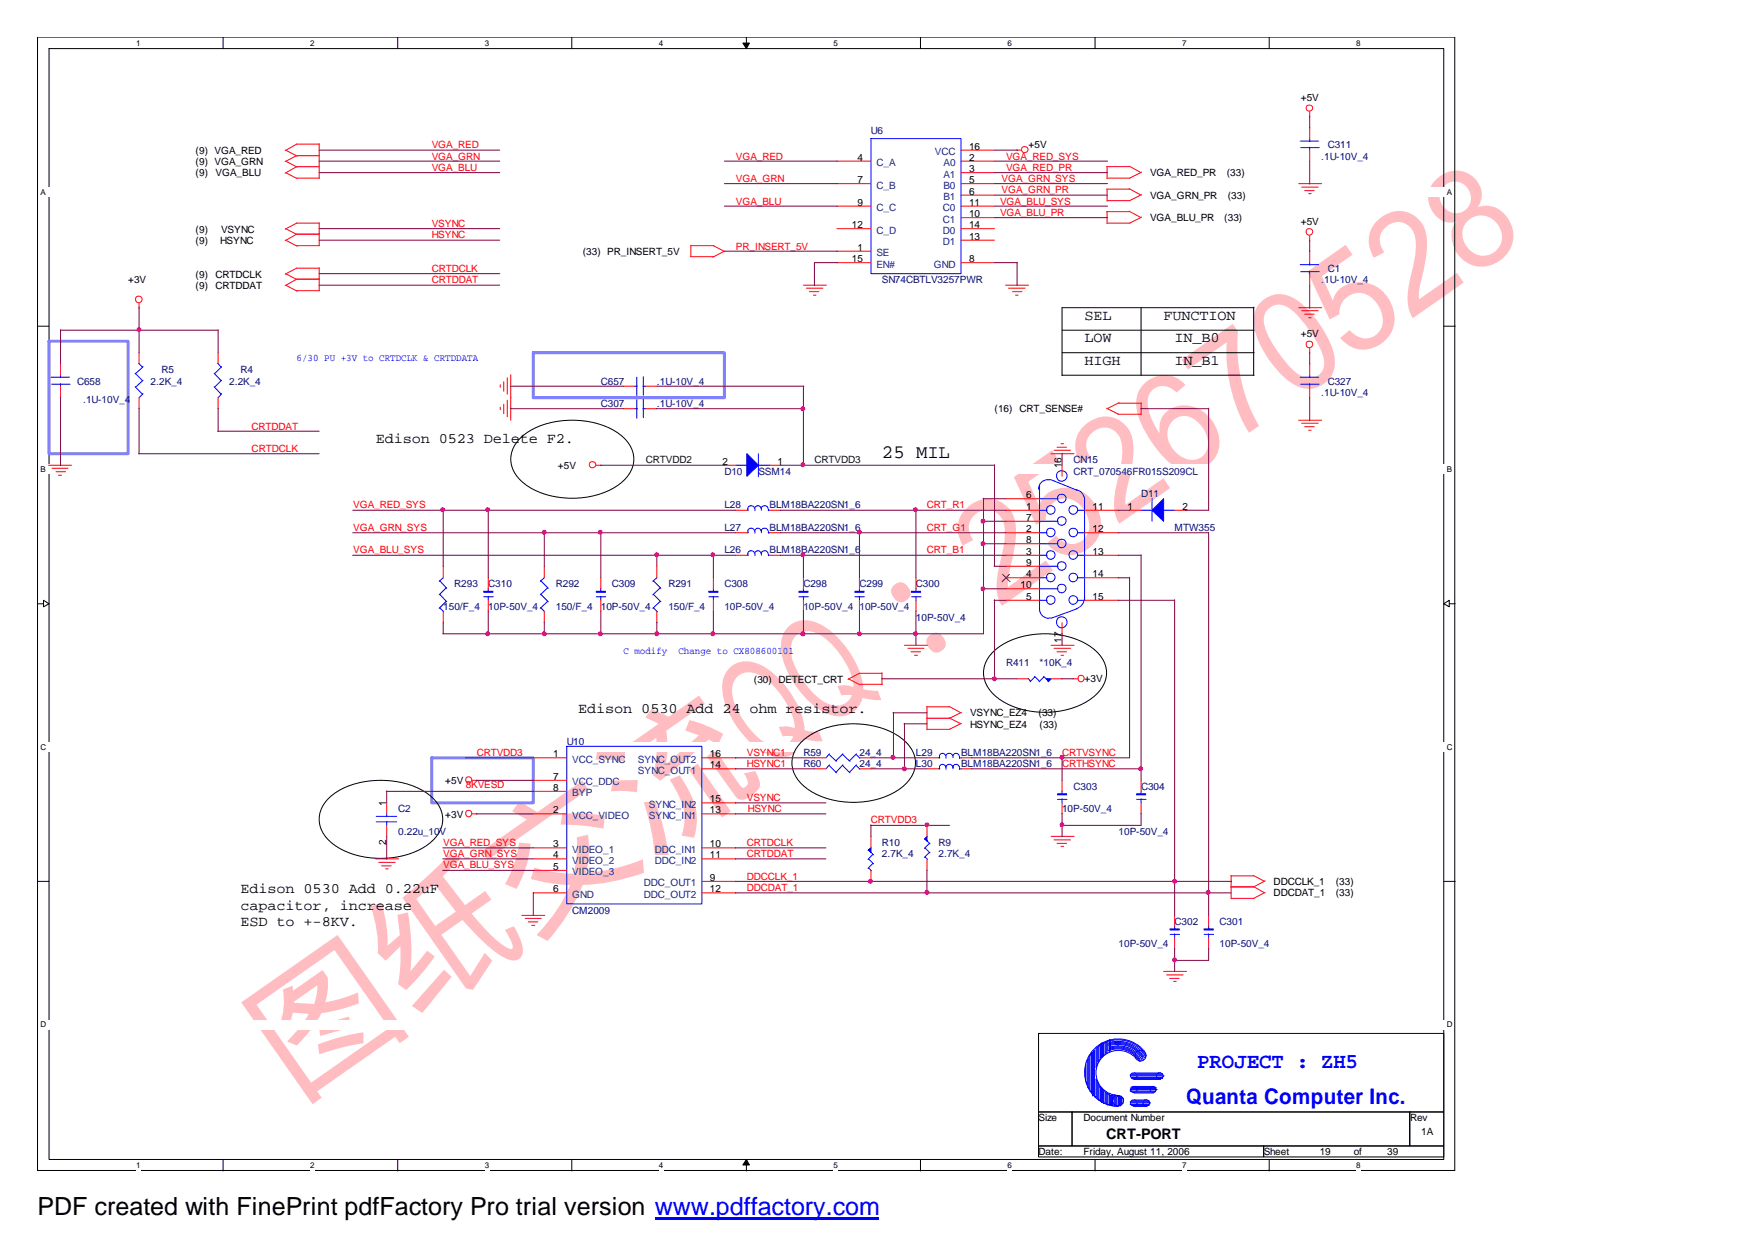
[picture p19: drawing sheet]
<svg xmlns="http://www.w3.org/2000/svg" width="297mm" height="210mm" viewBox="0 0 297 210" stroke-linecap="round" stroke-linejoin="round" font-family="sans-serif">
<defs><g id="words">
<text font-size="24.3" fill="#ffbdc2" x="49.9" y="186.4" transform="rotate(-35 49.9 186.4)">图纸交流QQ：252670528</text>
<text font-size="4.2" x="6.3" y="205.7">PDF created with FinePrint pdfFactory Pro trial version www.pdffactory.com</text>
<g font-size="3.6" fill="#00f">
<text x="202.6" y="180.9">PROJECT : ZH5</text>
<text x="200.7" y="186.9">Quanta Computer Inc.</text>
</g>
<text font-size="3.2" x="149.3" y="77.5">25 MIL</text>
<g font-size="2.5">
<text x="183.6" y="57.9">LOW</text>
<text x="183.6" y="54.1">SEL</text>
<text x="196.9" y="54.1">FUNCTION</text>
<text x="198.8" y="57.9">IN_B0</text>
<text x="183.6" y="61.7">HIGH</text>
<text x="198.8" y="61.7">IN_B1</text>
<text x="63.6" y="75">Edison 0523 Delete F2.</text>
<text x="97.9" y="120.7">Edison 0530 Add 24 ohm resistor.</text>
<text x="40.7" y="151.2">Edison 0530 Add 0.22uF</text>
<text x="40.7" y="154">capacitor, increase</text>
<text x="40.7" y="156.8">ESD to +-8KV.</text>
<text x="187.2" y="192.8">CRT-PORT</text>
</g>
<g font-size="1.7">
<text x="220.1" y="17.1">+5V</text>
<text x="33.1" y="28">(9) VGA_GRN</text>
<text x="33.1" y="26">(9) VGA_RED</text>
<text x="33.1" y="29.8">(9)</text>
<text x="36.5" y="29.8">VGA_BLU</text>
<text x="145.1" y="27.2">4</text>
<text x="164" y="27.2">2</text>
<text x="164" y="29.1">3</text>
<text x="164" y="25.3">16</text>
<text x="174.1" y="25.1">+5V</text>
<text x="194.6" y="29.8">VGA_RED_PR</text>
<text x="207.6" y="29.8">(33)</text>
<text x="145.1" y="31">7</text>
<text x="145.1" y="34.8">9</text>
<text x="164" y="31">5</text>
<text x="164" y="32.9">6</text>
<text x="164" y="34.8">11</text>
<text x="194.6" y="33.6">VGA_GRN_PR</text>
<text x="207.8" y="33.6">(33)</text>
<text x="33.1" y="41.2">(9)</text>
<text x="33.1" y="39.4">(9)</text>
<text x="37.3" y="41.2">HSYNC</text>
<text x="37.4" y="39.4">VSYNC</text>
<text x="144.2" y="38.6">12</text>
<text x="164" y="36.8">10</text>
<text x="164" y="40.6">13</text>
<text x="164" y="38.6">14</text>
<text x="194.6" y="37.4">VGA_BLU_PR</text>
<text x="207.2" y="37.4">(33)</text>
<text x="220.1" y="38">+5V</text>
<text x="21.7" y="47.9">+3V</text>
<text x="33.1" y="47">(9)</text>
<text x="36.5" y="47">CRTDCLK</text>
<text x="98.6" y="43.2">(33) PR_INSERT_5V</text>
<text x="144.2" y="44.4">15</text>
<text x="145.1" y="42.4">1</text>
<text x="164" y="44.4">8</text>
<text x="33.1" y="48.9">(9)</text>
<text x="36.5" y="48.9">CRTDDAT</text>
<text x="220.1" y="57.1">+5V</text>
<text x="168.3" y="69.7">(16)</text>
<text x="172.6" y="69.7">CRT_SENSE#</text>
<text x="94.4" y="79.3">+5V</text>
<text x="122.3" y="78.7">2</text>
<text x="131.6" y="78.7">1</text>
<text x="179.7" y="79.3" transform="rotate(-90 179.7 79.3)">16</text>
<text x="173.7" y="86.3">1</text>
<text x="173.7" y="84.3">6</text>
<text x="173.7" y="88.2">7</text>
<text x="184.9" y="86.3">11</text>
<text x="190.8" y="86.3">1</text>
<text x="200.2" y="86.3">2</text>
<text x="173.7" y="90.1">2</text>
<text x="173.7" y="93.9">3</text>
<text x="173.7" y="92">8</text>
<text x="173.7" y="95.8">9</text>
<text x="184.9" y="93.9">13</text>
<text x="184.9" y="90.1">12</text>
<text x="172.7" y="99.6">10</text>
<text x="173.7" y="97.7">4</text>
<text x="173.7" y="101.5">5</text>
<text x="184.9" y="101.5">15</text>
<text x="184.9" y="97.7">14</text>
<text x="179.7" y="108.8" transform="rotate(-90 179.7 108.8)">17</text>
<text x="127.6" y="115.6">(30) DETECT_CRT</text>
<text x="183.6" y="115.4">+3V</text>
<text x="164.2" y="123.2">HSYNC_EZ4</text>
<text x="164.2" y="121.3">VSYNC_EZ4</text>
<text x="175.8" y="121.3">(33)</text>
<text x="175.9" y="123.2">(33)</text>
<text x="93.6" y="128.2">1</text>
<text x="120.1" y="128.2">16</text>
<text x="120.1" y="130.1">14</text>
<text x="65.4" y="136.4" transform="rotate(-90 65.4 136.4)">1</text>
<text x="75.4" y="132.7">+5V</text>
<text x="93.6" y="137.7">2</text>
<text x="93.6" y="132">7</text>
<text x="93.6" y="133.9">8</text>
<text x="120.1" y="135.8">15</text>
<text x="120.1" y="137.7">13</text>
<text x="65.4" y="143.1" transform="rotate(-90 65.4 143.1)">2</text>
<text x="75.4" y="138.4">+3V</text>
<text x="93.6" y="143.4">3</text>
<text x="120.1" y="143.4">10</text>
<text x="93.6" y="145.3">4</text>
<text x="93.6" y="147.2">5</text>
<text x="120.1" y="145.3">11</text>
<text x="120.1" y="149.1">9</text>
<text x="215.6" y="149.9">DDCCLK_1</text>
<text x="226.1" y="149.9">(33)</text>
<text x="93.6" y="151.1">6</text>
<text x="120.1" y="151.1">12</text>
<text x="215.6" y="151.7">DDCDAT_1</text>
<text x="226.1" y="151.7">(33)</text>
<text x="175.8" y="189.8">Size</text>
<text x="183.4" y="189.8">Document Number</text>
<text x="238.6" y="189.8">Rev</text>
<text x="175.8" y="195.6">Date:</text>
<text x="183.4" y="195.6">Friday, August 11, 2006</text>
<text x="213.9" y="195.6">Sheet</text>
<text x="223.4" y="195.6">19</text>
<text x="229.1" y="195.6">of</text>
<text x="234.8" y="195.6">39</text>
<text x="240.5" y="192.1">1A</text>
</g>
<g font-size="1.7" fill="#000080">
<text x="147.4" y="22.6">U6</text>
<text x="223.6" y="27">.1U-10V_4</text>
<text x="224.7" y="25.1">C311</text>
<text x="149.3" y="47.9">SN74CBTLV3257PWR</text>
<text x="223.6" y="47.9">.1U-10V_4</text>
<text x="224.7" y="46.1">C1</text>
<text x="13" y="65.1">C658</text>
<text x="25.5" y="65.1">2.2K_4</text>
<text x="27.3" y="63.2">R5</text>
<text x="38.8" y="65.1">2.2K_4</text>
<text x="40.7" y="63.2">R4</text>
<text x="101.7" y="65.1">C657</text>
<text x="111.2" y="65.1">.1U-10V_4</text>
<text x="224.7" y="65.1">C327</text>
<text x="14.1" y="68.2">.1U-10V_4</text>
<text x="101.7" y="68.9">C307</text>
<text x="111.2" y="68.9">.1U-10V_4</text>
<text x="223.6" y="67">.1U-10V_4</text>
<text x="122.6" y="80.4">D10</text>
<text x="128.4" y="80.4">SSM14</text>
<text x="181.7" y="78.4">CN15</text>
<text x="181.7" y="80.4">CRT_070546FR015S209CL</text>
<text x="122.6" y="86">L28</text>
<text x="122.6" y="89.8">L27</text>
<text x="130.2" y="86">BLM18BA220SN1_6</text>
<text x="130.2" y="89.8">BLM18BA220SN1_6</text>
<text x="193.1" y="84.2">D11</text>
<text x="198.8" y="89.8">MTW355</text>
<text x="122.6" y="93.7">L26</text>
<text x="130.2" y="93.7">BLM18BA220SN1_6</text>
<text x="76.9" y="99.4">R293</text>
<text x="82.6" y="99.4">C310</text>
<text x="94.1" y="99.4">R292</text>
<text x="103.5" y="99.4">C309</text>
<text x="113.1" y="99.4">R291</text>
<text x="122.6" y="99.4">C308</text>
<text x="136" y="99.4">C298</text>
<text x="145.5" y="99.4">C299</text>
<text x="155" y="99.4">C300</text>
<text x="75" y="103.2">150/F_4</text>
<text x="82.6" y="103.2">10P-50V_4</text>
<text x="94.1" y="103.2">150/F_4</text>
<text x="101.7" y="103.2">10P-50V_4</text>
<text x="113.1" y="103.2">150/F_4</text>
<text x="122.6" y="103.2">10P-50V_4</text>
<text x="136" y="103.2">10P-50V_4</text>
<text x="145.5" y="103.2">10P-50V_4</text>
<text x="155" y="105.1">10P-50V_4</text>
<text x="170.3" y="112.7">R411</text>
<text x="176" y="112.7">*10K_4</text>
<text x="95.9" y="126.1">U10</text>
<text x="136" y="127.9">R59</text>
<text x="136" y="129.9">R60</text>
<text x="145.5" y="127.9">24_4</text>
<text x="145.5" y="129.9">24_4</text>
<text x="155" y="129.9">L30</text>
<text x="155" y="127.9">L29</text>
<text x="162.7" y="129.9">BLM18BA220SN1_6</text>
<text x="162.7" y="127.9">BLM18BA220SN1_6</text>
<text x="67.4" y="137.5">C2</text>
<text x="179.7" y="137.5">10P-50V_4</text>
<text x="181.7" y="133.7">C303</text>
<text x="193.1" y="133.7">C304</text>
<text x="67.4" y="141.3">0.22u_10V</text>
<text x="149.3" y="143.2">R10</text>
<text x="158.8" y="143.2">R9</text>
<text x="189.3" y="141.3">10P-50V_4</text>
<text x="149.3" y="145.1">2.7K_4</text>
<text x="158.8" y="145.1">2.7K_4</text>
<text x="96.9" y="154.8">CM2009</text>
<text x="189.3" y="160.4">10P-50V_4</text>
<text x="198.8" y="156.6">C302</text>
<text x="206.4" y="156.6">C301</text>
<text x="206.4" y="160.4">10P-50V_4</text>
</g>
<g font-size="1.7" fill="#f00">
<text x="73.1" y="25.1">VGA_RED</text>
<text x="73.1" y="28.9">VGA_BLU</text>
<text x="73.1" y="27">VGA_GRN</text>
<text x="124.5" y="27">VGA_RED</text>
<text x="170.3" y="27">VGA_RED_SYS</text>
<text x="170.3" y="28.9">VGA_RED_PR</text>
<text x="124.5" y="30.8">VGA_GRN</text>
<text x="124.5" y="34.6">VGA_BLU</text>
<text x="169.2" y="34.6">VGA_BLU_SYS</text>
<text x="169.5" y="32.7">VGA_GRN_PR</text>
<text x="169.5" y="30.8">VGA_GRN_SYS</text>
<text x="73.1" y="38.5">VSYNC</text>
<text x="73.1" y="40.3">HSYNC</text>
<text x="169.2" y="36.5">VGA_BLU_PR</text>
<text x="73.1" y="46.1">CRTDCLK</text>
<text x="73.1" y="47.9">CRTDDAT</text>
<text x="124.5" y="42.3">PR_INSERT_5V</text>
<text x="42.6" y="76.6">CRTDCLK</text>
<text x="42.6" y="72.7">CRTDDAT</text>
<text x="59.8" y="86">VGA_RED_SYS</text>
<text x="59.8" y="89.8">VGA_GRN_SYS</text>
<text x="156.9" y="86">CRT_R1</text>
<text x="156.9" y="89.8">CRT_G1</text>
<text x="59.8" y="93.7">VGA_BLU_SYS</text>
<text x="156.9" y="93.7">CRT_B1</text>
<text x="80.7" y="127.9">CRTVDD3</text>
<text x="126.4" y="127.9">VSYNC1</text>
<text x="126.4" y="129.9">HSYNC1</text>
<text x="179.7" y="129.9">CRTHSYNC</text>
<text x="179.7" y="127.9">CRTVSYNC</text>
<text x="78.8" y="133.4">8KVESD</text>
<text x="126.4" y="135.6">VSYNC</text>
<text x="126.6" y="137.5">HSYNC</text>
<text x="75" y="143.2">VGA_RED_SYS</text>
<text x="126.4" y="143.2">CRTDCLK</text>
<text x="147.4" y="139.4">CRTVDD3</text>
<text x="75" y="147">VGA_BLU_SYS</text>
<text x="75" y="145.1">VGA_GRN_SYS</text>
<text x="126.4" y="148.9">DDCCLK_1</text>
<text x="126.4" y="145.1">CRTDDAT</text>
<text x="126.4" y="150.8">DDCDAT_1</text>
</g>
<g font-size="1.7" fill="#004080">
<text x="148.3" y="28.1">C_A</text>
<text x="158.2" y="26.3">VCC</text>
<text x="159.7" y="28.1">A0</text>
<text x="148.3" y="31.9">C_B</text>
<text x="148.3" y="35.7">C_C</text>
<text x="159.6" y="35.7">C0</text>
<text x="159.7" y="31.9">B0</text>
<text x="159.7" y="33.9">B1</text>
<text x="159.7" y="30.1">A1</text>
<text x="148.3" y="39.6">C_D</text>
<text x="159.6" y="37.7">C1</text>
<text x="159.6" y="41.5">D1</text>
<text x="159.6" y="39.6">D0</text>
<text x="148.3" y="43.4">SE</text>
<text x="148.3" y="45.3">EN#</text>
<text x="158.1" y="45.3">GND</text>
<text x="96.9" y="129.1">VCC_SYNC</text>
<text x="107.9" y="129.1">SYNC_OUT2</text>
<text x="107.9" y="131">SYNC_OUT1</text>
<text x="96.9" y="132.9">VCC_DDC</text>
<text x="96.9" y="134.8">BYP</text>
<text x="109.8" y="136.8">SYNC_IN2</text>
<text x="96.9" y="138.6">VCC_VIDEO</text>
<text x="109.8" y="138.6">SYNC_IN1</text>
<text x="96.9" y="144.4">VIDEO_1</text>
<text x="96.9" y="146.2">VIDEO_2</text>
<text x="96.9" y="148.2">VIDEO_3</text>
<text x="110.8" y="144.4">DDC_IN1</text>
<text x="110.8" y="146.2">DDC_IN2</text>
<text x="96.9" y="152">GND</text>
<text x="109" y="150">DDC_OUT1</text>
<text x="109" y="152">DDC_OUT2</text>
</g>
<g font-size="1.7" fill="#00f">
<text x="50.2" y="61.1">6/30 PU +3V to CRTDCLK &amp; CRTDDATA</text>
<text x="105.5" y="110.7">C modify</text>
<text x="114.8" y="110.7">Change to CX808600101</text>
</g>
<g font-size="1.7" fill="#004000">
<text x="109.3" y="78.4">CRTVDD2</text>
<text x="137.8" y="78.4">CRTVDD3</text>
</g>
<g font-size="1.4">
<text x="23" y="7.8">1</text>
<text x="52.5" y="7.8">2</text>
<text x="82" y="7.8">3</text>
<text x="111.5" y="7.8">4</text>
<text x="141.1" y="7.8">5</text>
<text x="170.5" y="7.8">6</text>
<text x="200.1" y="7.8">7</text>
<text x="229.5" y="7.8">8</text>
<text x="6.9" y="32.9">A</text>
<text x="244.9" y="32.9">A</text>
<text x="6.9" y="79.9">B</text>
<text x="244.9" y="79.9">B</text>
<text x="6.9" y="126.9">C</text>
<text x="244.9" y="126.9">C</text>
<text x="6.9" y="173.9">D</text>
<text x="244.9" y="173.9">D</text>
<text x="23" y="197.8">1</text>
<text x="52.5" y="197.8">2</text>
<text x="82" y="197.8">3</text>
<text x="111.5" y="197.8">4</text>
<text x="141.1" y="197.8">5</text>
<text x="170.5" y="197.8">6</text>
<text x="200.1" y="197.8">7</text>
<text x="229.5" y="197.8">8</text>
</g>
</g></defs>
<path d="M6.3 6.3h239.9v191.8h-239.8zM8.3 8.2h236v188.1h-236z" fill="none" stroke="#000" stroke-width=".17"/>
<g fill="#fff">
<path d="M23 6.5h.8v1.6h-.8z"/>
<path d="M23 196.5h.8v1.6h-.8z"/>
</g>
<path d="M37.8 6.3v1.9M37.8 196.3v1.9" fill="none" stroke="#000" stroke-width=".17"/>
<g fill="#fff">
<path d="M52.5 6.5h.8v1.6h-.8z"/>
<path d="M52.5 196.5h.8v1.6h-.8z"/>
</g>
<path d="M67.3 6.3v1.9M67.3 196.3v1.9" fill="none" stroke="#000" stroke-width=".17"/>
<g fill="#fff">
<path d="M82 6.5h.8v1.6h-.8z"/>
<path d="M82 196.5h.8v1.6h-.8z"/>
</g>
<path d="M96.8 6.3v1.9M96.8 196.3v1.9" fill="none" stroke="#000" stroke-width=".17"/>
<g fill="#fff">
<path d="M111.5 6.5h.8v1.6h-.8z"/>
<path d="M111.5 196.5h.8v1.6h-.8z"/>
</g>
<path d="M126.3 6.3v1.9M126.3 196.3v1.9" fill="none" stroke="#000" stroke-width=".17"/>
<path d="M125.7 7.3h1.1l-.5 .9zM126.3 196.3l.5 .9h-1.1z" fill="#000" stroke="#000" stroke-width=".17"/>
<g fill="#fff">
<path d="M141.1 6.5h.7v1.6h-.7z"/>
<path d="M141.1 196.5h.7v1.6h-.7z"/>
</g>
<path d="M155.8 6.3v1.9M155.8 196.3v1.9" fill="none" stroke="#000" stroke-width=".17"/>
<g fill="#fff">
<path d="M170.5 6.5h.8v1.6h-.8z"/>
<path d="M170.5 196.5h.8v1.6h-.8z"/>
</g>
<path d="M185.3 6.3v1.9M185.3 196.3v1.9" fill="none" stroke="#000" stroke-width=".17"/>
<g fill="#fff">
<path d="M200.1 6.5h.7v1.6h-.7z"/>
<path d="M200.1 196.5h.7v1.6h-.7z"/>
</g>
<path d="M214.8 6.3v1.9M214.8 196.3v1.9" fill="none" stroke="#000" stroke-width=".17"/>
<g fill="#fff">
<path d="M229.5 6.5h.8v1.6h-.8z"/>
<path d="M229.5 196.5h.8v1.6h-.8z"/>
<path d="M6.9 31.7h238.9v1.6h-238.9z"/>
<path d="M6.9 78.7h238.9v1.6h-238.9z"/>
</g>
<path d="M6.4 55.2h1.9M244.3 55.2h2" fill="none" stroke="#000" stroke-width=".17"/>
<path d="M6.9 125.7h239v1.6h-239z" fill="#fff"/>
<path d="M6.4 102.2h1.9M244.3 102.2h2" fill="none" stroke="#000" stroke-width=".17"/>
<g fill="#fff" stroke="#000" stroke-width=".17">
<path d="M7.4 101.6l.9 .6-.9 .5z"/>
<path d="M244.3 102.2l1-.6v1.1z"/>
</g>
<path d="M6.9 172.6h239v1.7h-239z" fill="#fff"/>
<g fill="none" stroke="#000" stroke-width=".17">
<path d="M179.7 55.9h32.6M179.7 59.7h32.6M193.1 52.1v11.5M212.2 52v11.5M212.3 52.1h-32.6v11.5M87.9 74.4a12.4 12.4 0 0 1 9-3.3 12.5 12.5 0 0 1 8.9 3.3 4.7 4.7 0 0 1-.7 7.4 14.5 14.5 0 0 1-16.5 0 4.8 4.8 0 0 1-.7-7.4zM179.7 63.5h32.6M167.9 110.6a12.8 12.8 0 0 1 10.4-3.3 11.1 11.1 0 0 1 8.2 4 4.8 4.8 0 0 1-1.4 6.7 14.2 14.2 0 0 1-16.5 0 4.8 4.8 0 0 1-.7-7.4zM55.4 135.3a12.4 12.4 0 0 1 9-3.2 12.6 12.6 0 0 1 9.1 3.2 4.7 4.7 0 0 1-.8 7.4 14.8 14.8 0 0 1-15.6 .7 5.5 5.5 0 0 1-3-5.6l.3-.9zM135.4 125.8a12.8 12.8 0 0 1 10.5-3.2 11.1 11.1 0 0 1 8.2 4 4.7 4.7 0 0 1-1.4 6.6 14.4 14.4 0 0 1-16.5 0 4.8 4.8 0 0 1-.8-7.4zM6.4 149.2h1.9M244.3 149.2h2"/>
<path d="M175.8 174.9h68.5v13.3h-68.5zM175.8 188.2h5.6v5.8h-5.6zM175.8 194h38.1v1.8h-38.1zM181.4 188.2h57.2v5.8h-57.2zM213.9 194h30.4v1.8h-30.4zM238.6 188.2h5.7v5.8h-5.7z"/>
</g>
<path d="M8.3 57.8h13.4v19h-13.4zM90.3 59.7h32.3v7.6h-32.3zM73.1 128.3h17.2v7.6h-17.2z" fill="none" stroke="#8080ff" stroke-width=".51"/>
<g fill="none" stroke="#f00" stroke-width=".17">
<path d="M221.7 18.9v.8M48.3 38.7l2 1M48.3 27.3l2 1M48.3 29.2l2 1M48.3 25.4l2 1M50.1 39.6h4M50.1 37.8h3.9M50.1 26.3h4M50.1 28.2h4M50.1 24.4h3.9M50.2 39.6l-1.9 1.1M50.2 37.8l-1.9 1"/>
<path d="M50.2 26.3l-1.9 1.1M50.2 28.2l-1.9 1.1M50.2 30.2h3.9M50.2 24.4l-1.9 1.1M54 24.3v5.9M54 37.7v3.9M141.6 31.1h5.8M141.6 27.3h5.8M141.6 34.9h5.8M141.6 38.7h5.8M162.6 31.1h5.7M162.6 25.4h5.7"/>
<path d="M162.6 27.3h5.7M162.6 33h5.7M162.6 29.2h5.7M162.6 34.9h5.7M162.6 36.8h5.7M162.6 38.7h5.7M172 25.4h.9M187.3 28.2h3.9M187.3 35.8h3.9M187.3 32h3.9M187.4 37.8h3.9M187.4 30.2h3.9"/>
<path d="M187.4 28.2v2M187.4 32v2.1M187.4 35.8v2.1M187.4 34h3.9M191.1 28.1l2 1.1M191.1 35.7l2 1.1M191.1 31.9l2 1.1M193.2 29.1l-2 1.1M193.2 36.8l-2 1M193.2 32.9l-2 1.1M219.8 31.1h3.9M220.3 31.7h2.8"/>
<path d="M220.8 32.3h1.6M221.5 32.8h.4M221.7 21.6v1.9M221.7 25.4v1.9M221.7 39.9v.8M23.5 51.3v.9M23.5 59.7v1.9M36.9 59.7v1.9M48.3 40.7l2 1M48.3 46.3l2 1M48.3 48.3l2 1M50.1 45.4h3.9"/>
<path d="M50.1 47.3h4M50.2 41.6h3.9M50.2 45.4l-1.9 1M50.2 47.3l-1.9 1.1M50.2 49.2h3.9M54 45.3v3.9M116.8 43.4h3.9M116.9 41.6h3.9M116.9 41.5v1.9M120.7 41.6l2 1M122.6 42.5l-2 1M136 48.3h3.9"/>
<path d="M136.5 48.8h2.8M137 49.4h1.6M137.7 50h.4M141.6 42.5h5.8M141.6 44.5h5.8M162.6 44.5h5.7M162.6 40.7h5.7M170.2 48.3h3.9M170.7 48.8h2.8M171.4 49.4h1.6M171.9 50h.4M219.8 52.1h3.9"/>
<path d="M220.3 52.6h2.8M220.8 53.2h1.6M221.5 53.8h.4M221.7 42.5v2M221.7 46.3v2M221.7 58.9v.9M8.2 78.8h3.9M8.8 79.3h2.7M9.5 79.9h1.6M10.2 61.6v1.9M10.2 65.4v1.9M23.5 67.3v1.9"/>
<path d="M36.9 67.3v1.9M84.7 65.1v.4M84.7 68.9v.5M85.3 64.6v1.6M85.3 68.4v1.6M85.9 63.9v2.8M85.9 67.7v2.8M86.4 63.4v7.7M100.9 78.8h.9M105.5 65.4h1.9M105.5 69.2h1.9M109.3 65.4h1.9"/>
<path d="M109.3 69.2h1.9M122.6 78.8h1.9M130.2 78.8h2M177.9 76.8h3.9M178.4 76.2h2.8M178.9 75.7h1.6M179.6 75.1h.4M179.7 78.8v1.8M187.3 69.1l2 1M189.2 70.1h3.9M189.3 68.3h3.9M189.4 68.2l-2 1"/>
<path d="M193.1 68.3v1.9M219.8 71.1h3.9M220.3 71.6h2.8M220.8 72.2h1.6M221.5 72.8h.4M221.7 61.6v1.9M221.7 65.4v1.9M9.9 80.4h.5M75 95.9v1.9M82.6 97.8v1.9M92.1 95.9v1.9M101.7 97.8v1.9"/>
<path d="M111.2 95.9v1.9M120.7 97.8v1.9M124.5 86.4h1.9M124.5 94h1.9M124.5 90.2h1.9M130.2 86.4h2M130.2 94h2M130.2 90.2h2M136 97.8v1.9M145.5 97.8v1.9M155 97.8v1.9M170.3 86.4h5.6"/>
<path d="M170.3 97.8h5.6M170.3 94h5.6M170.3 90.2h5.6M170.3 84.4h5.6M170.3 88.2h5.6M170.3 92h5.6M170.3 95.9h5.6M170.3 99.7h5.6M183.6 86.4h5.7M183.6 97.8h5.7M183.6 94h5.7M183.6 90.2h5.7"/>
<path d="M191.2 86.4h1.9M198.8 86.4h1.9M75 103.5v1.9M82.6 101.6v1.9M92.1 103.5v1.9M101.7 101.6v1.9M111.2 103.5v1.9M120.7 101.6v1.9M136 101.6v1.9M143.6 114.9l1.9 1M145.4 114h3.9M145.5 101.6v1.9"/>
<path d="M145.5 114l-2 1M145.5 115.8h3.9M149.3 113.9v1.9M153.1 109.2h3.9M153.7 109.7h2.7M154.2 110.3h1.6M154.8 110.9h.5M155 101.6v1.9M156.8 119.6h3.9M156.9 119.6v3.9M160.6 119.6l2 1.1M170.3 101.6h5.6"/>
<path d="M172.1 114.9h2M177.9 114.9h1.8M177.9 109.2h3.9M178.4 109.7h2.8M178.9 110.3h1.6M179.6 110.9h.4M179.7 105.4v1.9M181.6 114.9h.9M183.6 101.6h5.7M65.4 135.9v1.9M65.4 139.7v1.9M79.9 132.1h.9"/>
<path d="M79.9 137.8h.9M90.3 132.1h5.6M90.3 137.8h5.6M90.3 128.3h5.6M90.3 134h5.6M118.8 137.8h5.7M118.8 128.3h5.7M118.8 130.1h5.7M118.8 135.9h5.7M137.8 128.3h2M137.8 130.1h2M145.5 128.3h1.9"/>
<path d="M145.5 130.1h1.9M156.8 121.6h4M156.9 128.3h1.9M156.9 130.1h1.9M156.9 139.7v1.9M156.9 123.5h3.9M160.6 121.5l2 1M162.6 128.3h1.9M162.6 130.1h1.9M162.7 122.4l-2 1.1M162.7 120.6l-2 1M179.7 132.1v1.9"/>
<path d="M179.7 135.9v1.9M193.1 132.1v1.9M193.1 135.9v1.9M63.6 145.4h3.9M64.1 146h2.8M64.6 146.6h1.6M65.3 147.1h.4M88.3 155h3.9M88.9 155.5h2.7M89.4 156.1h1.6M90 156.6h.5M90.3 145.4h5.6"/>
<path d="M90.3 143.5h5.6M90.3 151.1h5.6M90.3 147.3h5.6M118.8 145.4h5.7M118.8 143.5h5.7M118.8 151.1h5.7M118.8 149.2h5.7M147.4 141.6v1.9M147.4 147.3v1.9M156.9 145.4v1.9M177.9 141.6h3.9M178.4 142.2h2.8"/>
<path d="M178.9 142.8h1.6M179.6 143.3h.4M198.8 155v1.8M198.8 158.8v1.8M204.6 155v1.8M204.6 158.8v1.8M208.3 150.1h4M208.3 148.3h3.9M208.4 148.3v3.9M208.4 152.1h3.9M212.1 150l1.9 1.1M212.1 148.2l1.9 1"/>
<path d="M214.1 151.1l-1.9 1M214.1 149.1l-1.9 1M196.9 164.4h3.9M197.4 165h2.8M198 165.6h1.6M198.6 166.1h.5"/>
<circle cx="221.6" cy="18.3" r=".55"/>
<circle cx="173.4" cy="25.3" r=".55"/>
<circle cx="221.6" cy="39.2" r=".57"/>
<circle cx="23.5" cy="50.7" r=".57"/>
<circle cx="221.6" cy="58.3" r=".57"/>
<circle cx="100.3" cy="78.7" r=".55"/>
<circle cx="182.9" cy="114.9" r=".54"/>
<circle cx="79.3" cy="137.7" r=".54"/>
<circle cx="79.3" cy="132" r=".52"/>
</g>
<g fill="none" stroke="#00f" stroke-width=".17">
<path d="M147.4 23.5h15.2v22.8h-15.2zM220 23.9h3.2M220.1 25h3.2M221.7 23.5v.5M221.7 24.9v.5M220 44.8h3.2M220.1 46h3.2M221.7 44.5v.4M221.7 45.9v.4M8.6 63.9h3.2M8.7 65h3.2M10.2 63.5v.4"/>
<path d="M10.2 65v.4M22.9 65.5l1.2 1.2M22.9 63.2l1.2 1.2M23.5 61.5l.6 .7M24.2 64.4l-1.3 1.1M24.2 62.1l-1.3 1.2M24.2 66.6l-.7 .7M36.2 65.5l1.2 1.2M36.2 63.2l1.2 1.2M36.8 61.5l.6 .7M37.5 64.4l-1.2 1.1M37.5 62.1l-1.2 1.2"/>
<path d="M37.5 66.6l-.6 .7M107.4 65.4h.5M107.4 69.2h.5M107.8 63.9v3.1M107.8 67.7v3.1M108.8 65.4h.5M108.8 69.2h.5M108.9 63.8v3.1M108.9 67.6v3.1M124.5 78.8h2M128.4 76.8v3.9M128.4 78.8h1.9"/>
<path d="M220 63.9h3.2M220.1 65h3.2M221.7 63.5v.4M221.7 65v.4M74.4 98.3l1.2 1.3M75 97.8l-.7 .6M75.5 99.5l-1.2 1.2M82.6 99.6v.5M91.5 98.3l1.3 1.3M92.1 97.8l-.7 .6M92.7 99.5l-1.3 1.2M101.7 99.6v.5"/>
<path d="M110.6 98.3l1.2 1.3M111.2 97.8l-.7 .6M111.8 99.5l-1.3 1.2M120.7 99.6v.5M126.4 86.4h.3M126.4 90.2h.3M126.4 94h.3M127.7 86a.57 .57 0 0 0-.6-.4 .57 .57 0 0 0-.5 .4v.4M127.7 89.8a.57 .57 0 0 0-.6-.4 .57 .57 0 0 0-.5 .4v.4M127.7 93.7a.57 .57 0 0 0-.6-.5 .57 .57 0 0 0-.5 .5v.3M127.8 86.1v.4M127.8 89.9v.4"/>
<path d="M127.8 93.7v.4M127.8 86a.52 .52 0 0 1 .5-.4 .52 .52 0 0 1 .5 .4M127.8 93.7a.52 .52 0 0 1 .5-.5 .52 .52 0 0 1 .5 .5M128.8 89.8a.52 .52 0 0 0-.5-.4 .52 .52 0 0 0-.5 .4M130 86a.57 .57 0 0 0-.6-.4 .57 .57 0 0 0-.5 .4v.4M130 89.8a.57 .57 0 0 0-.6-.4 .57 .57 0 0 0-.5 .4v.4M130 93.7a.57 .57 0 0 0-.6-.5 .57 .57 0 0 0-.5 .5v.3M130 86.4h.3M130 86.1v.4M130 89.9v.4M130 93.7v.4M130 90.2h.3"/>
<path d="M130 94h.3M136 99.6v.5M145.5 99.6v.5M155 99.6v.5M175.9 86.4h1.3M175.9 84.4h3.2M175.9 90.2h1.3M175.9 88.2h3.2M175.9 92h3.2M175.9 94h1.3M175.9 97.8h1.3M175.9 99.7h3.2"/>
<path d="M175.9 95.9h3.2M175.9 82.1v21.1M177.8 81.2a1.7 1.7 0 0 0-2 1.6M177.9 81.2l4.4 1.8M182.1 82.9a1.7 1.7 0 0 1 1.5 1.6v16.7M182.4 86.4h1.2M182.4 97.8h1.2M182.5 90.2h1.1M182.5 94h1.1M193 86.4h2M195 84.3v3.9M196.9 86.4h1.9"/>
<path d="M74.4 100.6l1.2 1.3M74.4 102.9l.7 .7M75.5 101.8l-1.2 1.2M81.9 101h1.6M82.6 100.9v.7M91.5 100.6l1.3 1.3M91.5 102.9l.7 .7M92.7 101.8l-1.3 1.2M100.9 101h1.6M101.7 100.9v.7M110.6 100.6l1.2 1.3M110.6 102.9l.7 .7"/>
<path d="M111.8 101.8l-1.3 1.2M120 101h1.6M120.7 100.9v.7M135.2 101h1.6M136 100.9v.7M144.7 101h1.6M145.5 100.9v.7M154.3 101h1.6M155 100.9v.7M174 114.8l.4 .5M175.1 114.5l.8 .8M175.2 114.6l-.9 .8"/>
<path d="M175.9 103.1a1.49 1.49 0 0 0 1.9 1.5M175.9 101.6h1.3M176.6 114.5l.9 .8M176.7 114.6l-.8 .8M177.9 114.9l-.5 .5M182.3 103.1l-4.4 1.6M182.5 101.6h1.1M183.6 101.1a1.97 1.97 0 0 1-1.5 2M63.7 139.1h3.4M63.7 138.2h3.4M65.4 137.8v.5M65.4 139v.7"/>
<path d="M95.9 126.3h22.9v26.7h-22.9zM140.3 127.7l1.3 1.2M140.3 129.6l1.3 1.2M140.4 127.6l-.6 .7M140.4 129.5l-.6 .6M142.6 127.7l1.2 1.2M142.6 129.6l1.2 1.2M142.7 127.6l-1.2 1.2M142.7 129.5l-1.2 1.2M144.9 127.7l.6 .7M144.9 129.6l.6 .6M144.9 127.6l-1.1 1.2"/>
<path d="M144.9 129.5l-1.1 1.2M158.8 130.1h.3M158.8 128.3h.3M160 127.9a.52 .52 0 0 0-.5-.4 .52 .52 0 0 0-.5 .4v.4M160.1 128v.4M160.1 130v.2M161.2 127.9a.57 .57 0 0 0-.5-.4 .57 .57 0 0 0-.6 .4M161.3 129.9a.6 .6 0 0 0-.6-.5 .6 .6 0 0 0-.6 .5 .57 .57 0 0 0-.7-.5 .57 .57 0 0 0-.4 .7M161.3 129.9v.2M161.3 129.9a.55 .55 0 0 1 .5-.5 .55 .55 0 0 1 .6 .5M162.3 127.9a.52 .52 0 0 0-.5-.4 .52 .52 0 0 0-.5 .4v.4M162.4 130.1h.3"/>
<path d="M162.4 128v.4M162.4 130v.2M162.4 128.3h.3M179 135.3h1.6M179.7 133.9v.5M179.7 135.2v.7M192.4 135.3h1.6M193.1 133.9v.5M193.1 135.2v.7M147 143.9l.8 .8M147 145.4l.8 .8M147 146.9l.5 .5"/>
<path d="M147.4 143.5l-.5 .4M147.7 144.6l-.8 .9M147.7 146.1l-.8 .9M156.5 143.5l.9 .9M156.5 142l.9 .8M156.5 145l.5 .5M156.9 141.6l-.4 .5M157.3 142.8l-.8 .8M157.3 144.3l-.8 .8M198 158.2h1.6M198.8 156.7v.5M198.8 158.1v.7"/>
<path d="M203.8 158.2h1.6M204.6 156.7v.5M204.6 158.1v.7M184 179.6v3.9M184.1 179.3v4.9M184.2 179.3l-.2 .4M184.3 178.8v5.4M184.5 178.6v6.2M184.6 178.5l-.3 .4M184.7 178.2v6.6M184.9 178.2v7.3M185 178.1l-.3 .2"/>
<path d="M185.1 177.9v7.5M185.3 177.8v7.9M185.3 177.7l-.2 .3M185.5 177.4v3.3M185.7 177.3v2.8M185.8 177.2v2.6M185.9 177.1l-.2 .3M186 177v2.5M186.1 179.4l-.3 .3M186.3 176.8v2.4M186.4 176.7l-.4 .4M186.4 176.5v2.4"/>
<path d="M186.4 176.6h.3M186.5 178.8l-.2 .3M186.6 176.6v2.2M186.8 176.5v2.1M186.9 178.5l-.3 .2M187 176.5v1.9M187.1 176.4l-.3 .2M187.2 176.4v1.8M187.3 178.1l-.3 .2M187.4 176.3v1.9M187.5 177.7l.3 .3M187.5 176.2l-.3 .3"/>
<path d="M187.5 176.2v1.6M187.7 177.8a4.2 4.2 0 0 1 5.1 1.8M187.7 177a5 5 0 0 1 5.8 2.4M187.7 176.8a5.2 5.2 0 0 1 5.8 2.2M187.7 176.6a5.3 5.3 0 0 1 6 2.5M187.8 176v2.1M187.8 177.6a4.2 4.2 0 0 1 5.2 2.1M187.8 177.5a4.3 4.3 0 0 1 5.2 1.8M187.8 177.3l1.4-.2a4.5 4.5 0 0 1 4.1 2.3M187.9 176l-.4 .3M187.9 176.5l1.3-.2a5.2 5.2 0 0 1 4.7 2.6M187.9 176.2a5.5 5.5 0 0 1 6.1 2.5"/>
<path d="M188 176.2v1.6M192.2 179.1a3.8 3.8 0 0 0-6.3 .9 3.8 3.8 0 0 0 3.3 5.4M193.7 178a5.7 5.7 0 0 0-9.6 1.1 5.7 5.7 0 0 0 5.1 8.2M183.7 180.3v2.7M183.7 182.9l.4 .7M184.1 184.1l.3 .2M184.5 184.7l.3 .2M185.3 185.6h.3M185.5 182.6v3M185.5 182.7l.3 .5M185.7 183.1v2.8M185.7 185.8l.2 .2"/>
<path d="M185.8 180l-.3 .6M185.8 183.4v2.5M185.8 183.5l.3 .5M186 183.9v2.4M186 186.2l.4 .3M186.3 184v2.4M186.3 184.1l.2 .2M186.4 186.5h.3M186.4 184.2v2.4M186.6 184.3v2.2M186.6 184.4l.3 .4M186.8 186.7h.3"/>
<path d="M186.8 184.7v2.1M187 184.8l.3 .3M187 184.8v1.9M187.2 185v1.8M187.2 186.7l.3 .3M187.4 184.9v2.1M187.4 185l.2 .3M187.5 187h.4M187.5 185.2v1.8M187.8 185.2v1.8M187.8 185.4h.2M187.9 187.1h.4"/>
<path d="M188 187h.2M188 185.4v1.6M188.1 185.4h.3M188.1 185.3v1.7M188.3 185.4v1.8M188.6 185.4v1.8M188.6 185.3l-.6 1.8M188.7 185.3v1.7M188.7 185.4l.3 .5M188.8 186.9l-.2 .2M188.9 187.1h.2M188.9 185.8v1.4"/>
<path d="M189.1 185.6h.3M189.1 185.5v1.6M189.3 187.1h.3M189.3 185.6v1.6M189.5 185.6h.2M189.5 185.5v1.6M189.7 185.6v1.6M189.8 185.7v1.3M189.8 185.8l.4 .2M189.9 186.9l-.2 .2M190.1 185.9v.9M191.3 186.5h3.1"/>
<path d="M191.3 187h3.1M191.3 182h5.4M191.3 184.7h4.3M191.3 182v.2M191.3 186.5v.3M191.3 182.1h5.7M191.3 184.4h4.5M191.3 184.7l.6 .2M191.3 186.7h3.4M191.3 187l.6 .2M191.5 182.4h5.2M191.5 184.2h4.1"/>
<path d="M191.6 181.8h5.2M191.6 182.4l.3 .2M191.6 184.1h4.1M191.6 184.2l-.3 .3M191.6 186.4h2.9M191.8 182.6h5M191.8 184.8h3.7M191.8 187.1h2.7M191.9 186.2h2.2M191.9 187.3h2.2M191.9 185h3.3M191.9 183.9h3.3"/>
<path d="M191.9 182.7h4.5M191.9 181.6h4.5M194.4 186.4v.2M194.6 186.7l-.3 .3M195.6 184.1v.2M195.7 184.4l-.2 .4M196.7 181.8v.2M196.9 182.1l-.3 .4"/>
<circle cx="177.8" cy="97.8" r=".73"/>
<circle cx="177.8" cy="86.3" r=".73"/>
<circle cx="177.8" cy="93.9" r=".73"/>
<circle cx="177.8" cy="90.1" r=".73"/>
<circle cx="179.7" cy="92" r=".73"/>
<circle cx="179.7" cy="84.4" r=".73"/>
<circle cx="179.7" cy="88.2" r=".73"/>
<circle cx="179.7" cy="95.8" r=".73"/>
<circle cx="179.7" cy="99.6" r=".73"/>
<circle cx="179.7" cy="80.6" r=".9"/>
<circle cx="181.6" cy="97.8" r=".73"/>
<circle cx="181.6" cy="86.3" r=".73"/>
<circle cx="181.6" cy="90.1" r=".73"/>
<circle cx="181.6" cy="93.9" r=".73"/>
<circle cx="177.8" cy="101.6" r=".73"/>
<circle cx="179.7" cy="105.3" r=".92"/>
<circle cx="181.6" cy="101.6" r=".73"/>
<circle cx="193" cy="178.7" r=".92"/>
<circle cx="189.2" cy="186.3" r=".92"/>
<circle cx="191.9" cy="184.4" r=".55"/>
<circle cx="191.9" cy="186.7" r=".55"/>
<circle cx="191.9" cy="182.1" r=".55"/>
<circle cx="194" cy="186.7" r=".55"/>
<circle cx="195.1" cy="184.4" r=".52"/>
<circle cx="196.3" cy="182.1" r=".55"/>
</g>
<g fill="#00f" stroke="#00f" stroke-width=".17">
<path d="M195 86.4l1.9-2v3.8z"/>
<path d="M126.4 76.8l2 2-2 1.8z"/>
<path d="M179 134.4h1.5v.1h-1.5z" fill-rule="evenodd"/>
<path d="M198 157.2h1.6v.2h-1.6z" fill-rule="evenodd"/>
<path d="M192.4 134.4h1.5v.1h-1.5z" fill-rule="evenodd"/>
<path d="M135.2 100.1h1.5v.2h-1.5z" fill-rule="evenodd"/>
<path d="M144.7 100.1h1.5v.2h-1.5z" fill-rule="evenodd"/>
<path d="M177.1 114.9h.8l-.4 .4z" fill-rule="evenodd"/>
<path d="M147 143.9l.4-.4v.8z" fill-rule="evenodd"/>
<path d="M120 100.1h1.5v.2h-1.5z" fill-rule="evenodd"/>
<path d="M81.9 100.1h1.5v.2h-1.5z" fill-rule="evenodd"/>
<path d="M154.3 100.1h1.5v.2h-1.5z" fill-rule="evenodd"/>
<path d="M203.8 157.2h1.5v.2h-1.5z" fill-rule="evenodd"/>
<path d="M156.9 141.6v.7l-.4-.3 .4 .3-.4-.3z" fill-rule="evenodd"/>
<path d="M100.9 100.1h1.5v.2h-1.5z" fill-rule="evenodd"/>
</g>
<path d="M169.7 97.2l1.2 1.3M170.9 97.2l-1.3 1.3" fill="none" stroke="#804000" stroke-width=".17"/>
<g fill="none" stroke="#800040" stroke-width=".17">
<path d="M221.7 19.7v2M54 25.4h30.6M54 29.2h30.6M54 27.3h30.6M54 38.7h30.6M122.6 27.3h19.1M122.6 31.1h19.1M122.6 34.9h19.1M168.3 25.4h3.9M168.3 29.2h19.2M168.3 27.3h19.2M168.3 31.1h19.2"/>
<path d="M168.3 34.9h19.2M168.3 36.8h19.2M168.3 33h19.2M221.7 27.3v3.9M10.2 55.9h26.7M10.2 55.8v5.8M23.5 52v7.7M36.9 55.8v3.9M54 46.3h30.6M54 48.3h30.6M54 40.7h30.6M122.6 42.5h19.1"/>
<path d="M141.7 44.5h-3.9v3.9M168.3 44.5h3.9M172.1 44.5v3.9M221.7 40.7v1.9M221.7 48.3v3.9M221.7 59.7v2M10.2 67.3v11.5M23.5 76.8h30.5M23.5 69.1v7.7M36.8 73h17.2M36.9 69.1v3.9M86.4 69.2h19.1"/>
<path d="M86.4 65.4h19.1M101.6 78.8h21M111.1 69.2h24.9M111.2 65.4h24.9M132.1 78.8h36.2M136 65.4v13.4M168.3 78.7v17.2M179.7 76.7v2.1M193 69.2h11.6M204.6 69.1v17.3h-3.9M221.7 67.3v3.9M59.7 90.2h64.8"/>
<path d="M59.7 94h64.8M59.7 86.4h64.8M75 86.3v9.6M82.6 86.3v11.5M92.1 90.1v5.8M101.7 90.1v7.7M111.2 93.9v2M120.7 93.9v3.9M132.1 86.4h38.2M132.1 94h38.2M132.1 90.2h38.2M136 93.9v3.9"/>
<path d="M145.5 90.1v7.7M155 86.3v11.5M166.4 84.4h3.9M166.4 92h3.9M166.4 99.7h3.9M166.4 88.2h3.9M166.5 84.3v23h-91.6M168.2 95.9h2.1M189.2 86.4h2M189.2 97.8h2M189.2 94h3.9M189.2 90.2h15.4"/>
<path d="M191.2 97.7v30.6h-26.8M193.1 93.9v38.2M204.6 90.1v64.9M75 105.3v2M82.6 103.4v3.9M92.1 105.3v2M101.7 103.4v3.9M111.2 105.3v2M120.7 103.4v3.9M136 103.4v3.9M145.5 103.4v3.9M149.2 114.9h22.9"/>
<path d="M155 103.4v5.8M168.2 101.6h2.1M168.3 101.5v13.4M179.7 114.9h2M179.7 107.2v2M189.2 101.6h9.6M198.8 101.5v53.5M65.4 134h24.9M65.4 133.9v2M78.7 128.3h11.6M80.6 137.8h9.7M80.6 132.1h9.7"/>
<path d="M124.5 137.8h15.3M124.5 135.9h15.3M124.5 128.3h13.3M124.5 130.1h13.3M147.3 139.7h13.4M147.4 139.6v2M147.4 128.3h9.5M147.4 130.1h9.5M151.1 120.7h5.8M151.2 120.6v7.7M153 122.5h3.9M153.1 122.4v7.7"/>
<path d="M164.4 130.1h28.7M179.7 128.2v3.9M179.7 137.7v4M193.1 137.7v2h-13.4M65.4 141.6v3.9M74.9 145.4h15.4M74.9 143.5h15.4M74.9 147.3h15.4M90.3 151.1v3.9M124.5 145.4h15.3M124.5 143.5h15.3M124.5 149.2h83.9"/>
<path d="M124.5 151.1h83.9M156.9 147.2v3.9M198.8 160.5v3.9M204.6 160.5v2.1h-5.9"/>
</g>
<g fill="#f0f" stroke="#f0f" stroke-width=".17">
<circle cx="135.9" cy="69.2" r=".35"/>
<circle cx="135.9" cy="78.7" r=".35"/>
<circle cx="198.8" cy="149.2" r=".35"/>
<circle cx="147.3" cy="149.2" r=".35"/>
<circle cx="154.9" cy="86.3" r=".35"/>
<circle cx="156.9" cy="139.6" r=".35"/>
<circle cx="145.4" cy="90.1" r=".35"/>
<circle cx="120.6" cy="93.9" r=".35"/>
<circle cx="135.9" cy="93.9" r=".35"/>
<circle cx="101.6" cy="90.1" r=".35"/>
<circle cx="166.4" cy="99.7" r=".35"/>
<circle cx="154.9" cy="107.3" r=".35"/>
<circle cx="166.4" cy="92" r=".35"/>
<circle cx="193" cy="130.1" r=".35"/>
<circle cx="82.5" cy="86.3" r=".35"/>
<circle cx="179.7" cy="128.2" r=".35"/>
<circle cx="204.5" cy="151.1" r=".35"/>
<circle cx="111.2" cy="107.3" r=".35"/>
<circle cx="135.9" cy="107.3" r=".35"/>
<circle cx="120.6" cy="107.3" r=".35"/>
<circle cx="101.6" cy="107.3" r=".35"/>
<circle cx="82.5" cy="107.3" r=".35"/>
<circle cx="166.4" cy="88.2" r=".35"/>
<circle cx="198.8" cy="162.5" r=".35"/>
<circle cx="145.4" cy="107.3" r=".35"/>
<circle cx="179.7" cy="139.6" r=".35"/>
<circle cx="151.1" cy="128.2" r=".35"/>
<circle cx="153.1" cy="130.1" r=".35"/>
<circle cx="23.5" cy="55.8" r=".35"/>
<circle cx="168.3" cy="114.9" r=".35"/>
<circle cx="74.9" cy="86.3" r=".35"/>
<circle cx="156.9" cy="151.1" r=".35"/>
<circle cx="92.1" cy="107.3" r=".35"/>
<circle cx="111.2" cy="93.9" r=".35"/>
<circle cx="92.1" cy="90.1" r=".35"/>
</g>
<path d="M110.8 206.3h37.9" fill="none" stroke="#00f" stroke-width=".34"/>
<use href="#words"/>
</svg>
